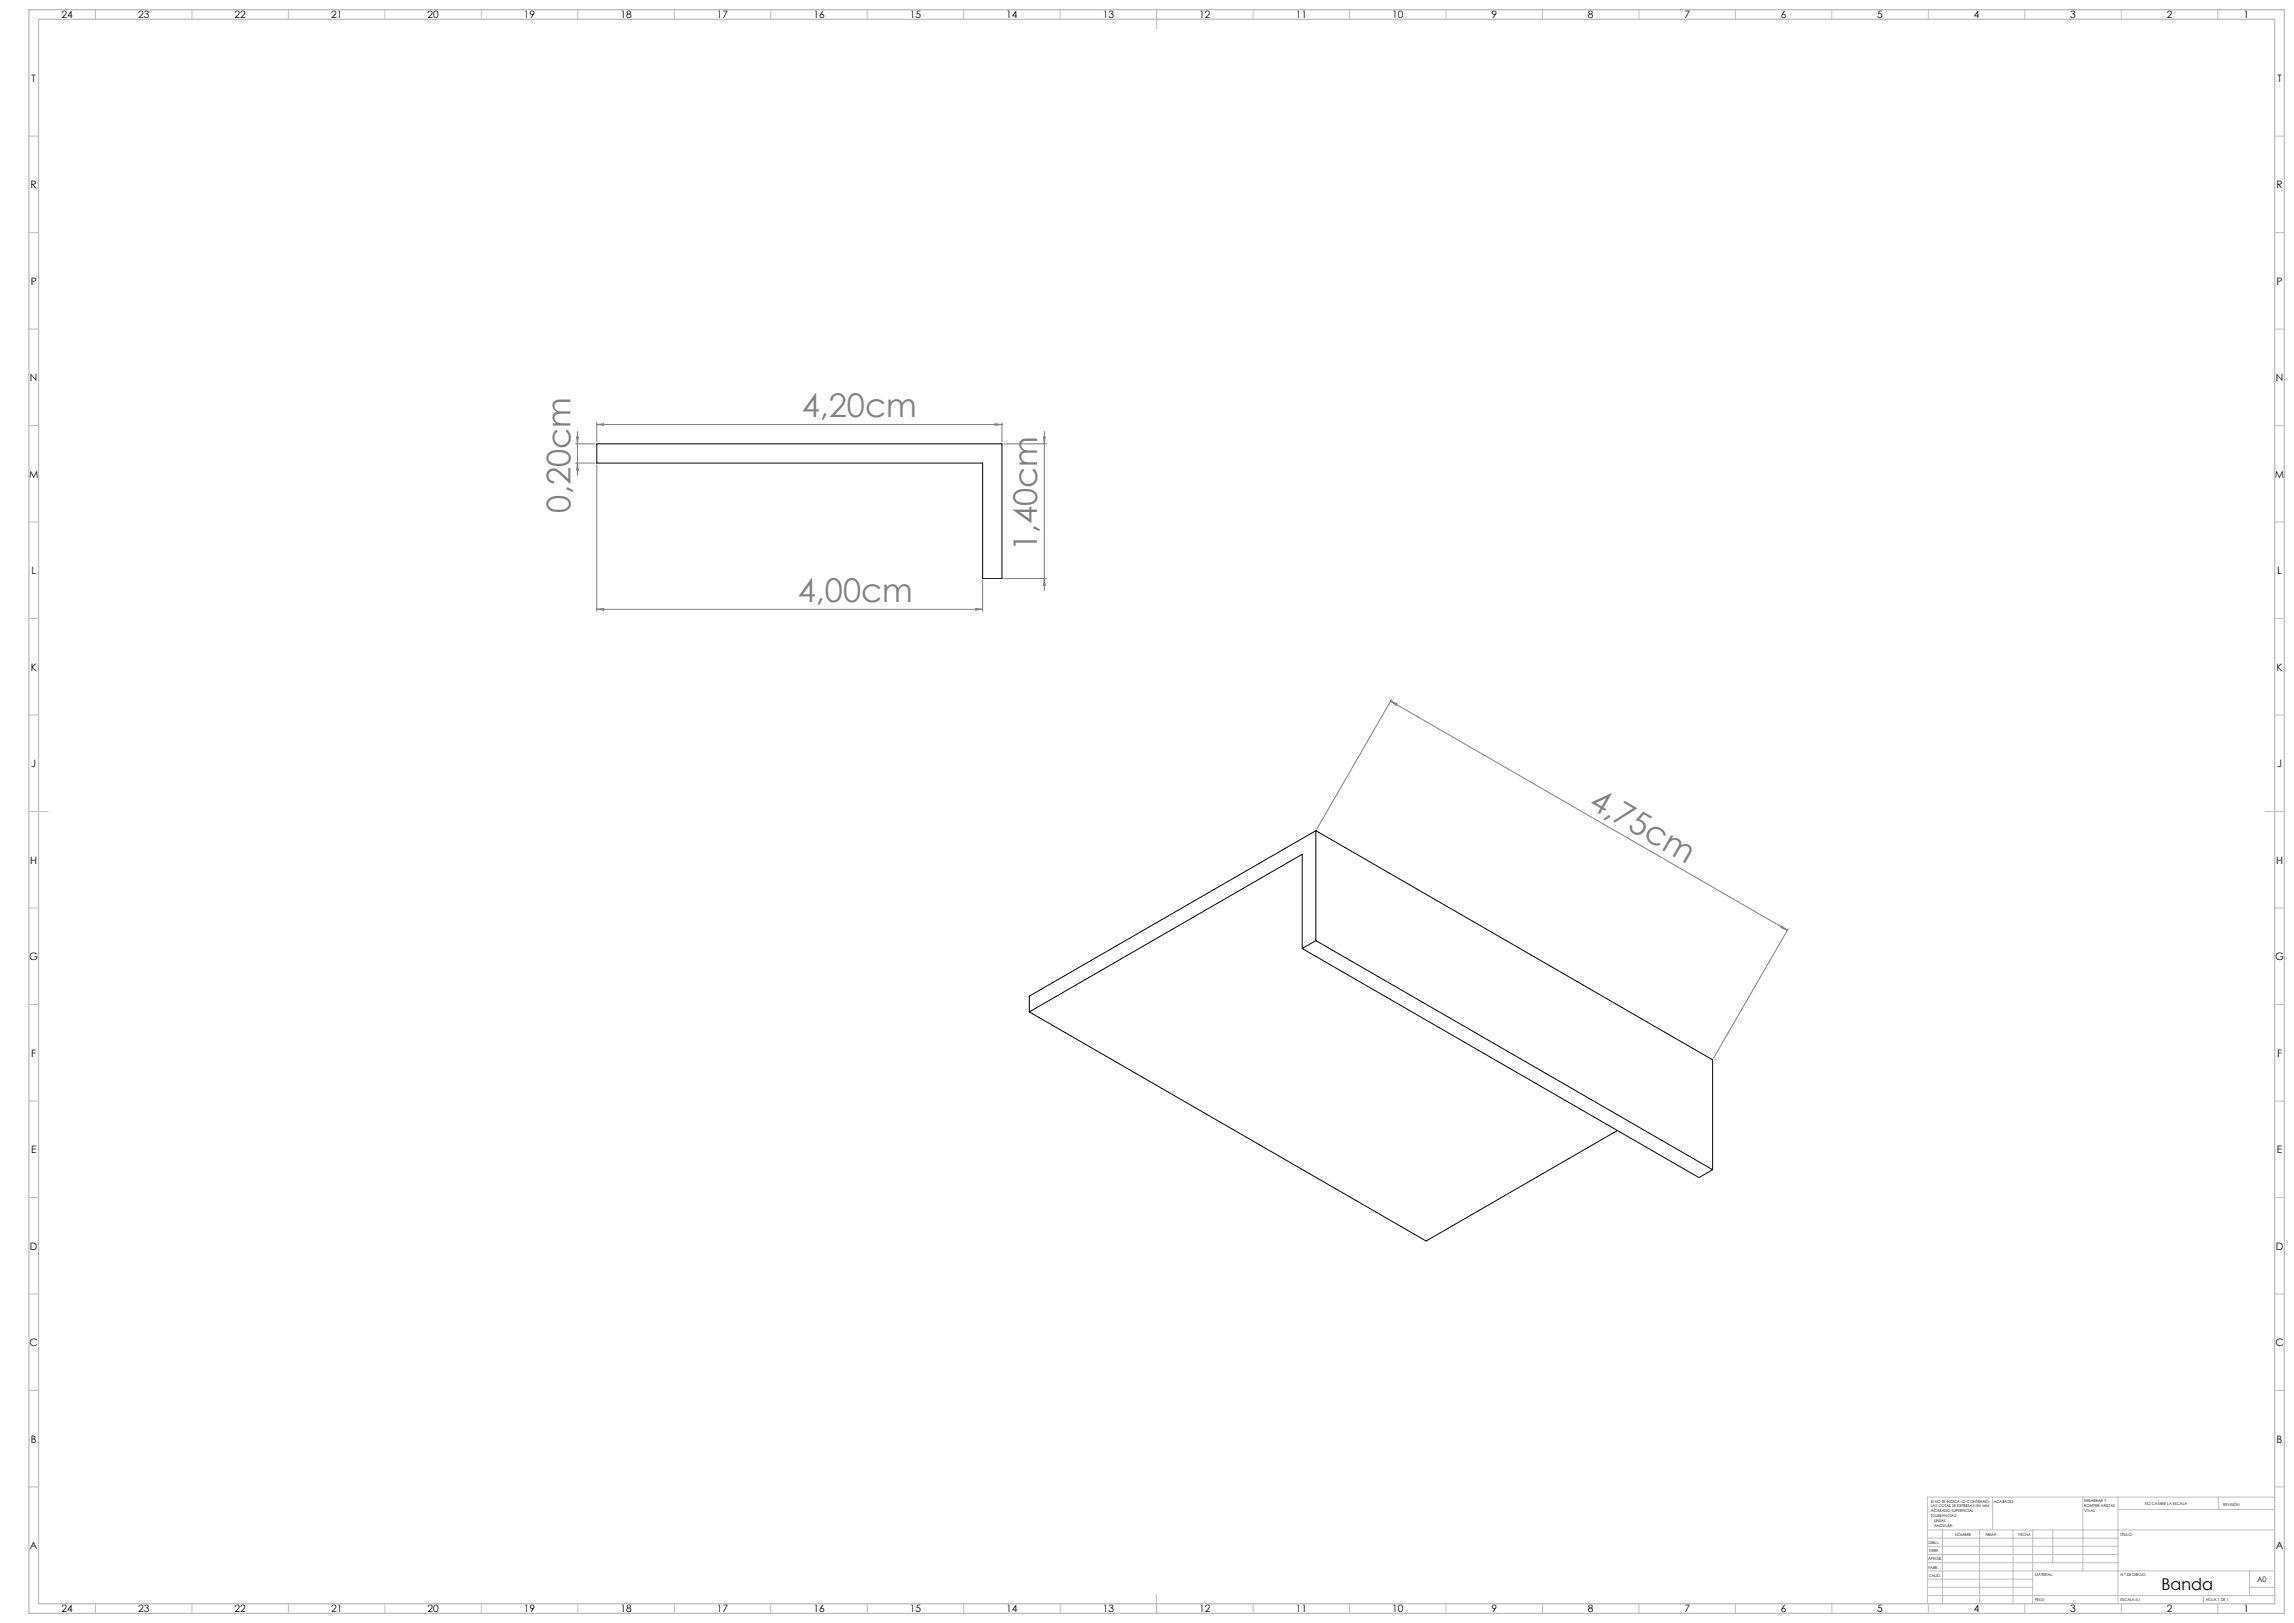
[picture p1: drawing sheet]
<svg xmlns="http://www.w3.org/2000/svg" width="1189mm" height="841mm" viewBox="0 0 1189 841" stroke-linecap="round" stroke-linejoin="round" font-family="sans-serif">
<defs><g id="words">
<g font-size="16.9" fill="#808080">
<text x="416" y="216">4,20cm</text>
<text x="296" y="266" transform="rotate(-90 296 266)">0,20cm</text>
<text x="538" y="286" transform="rotate(-90 538 286)">1,40cm</text>
<text x="414" y="312">4,00cm</text>
<text x="823" y="418" transform="rotate(30 823 418)">4,75cm</text>
</g>
<text font-size="8.5" x="1120" y="824">Banda</text>
<g font-size="5.3">
<text x="32" y="10">24</text>
<text x="72" y="10">23</text>
<text x="122" y="10">22</text>
<text x="172" y="10">21</text>
<text x="222" y="10">20</text>
<text x="272" y="10">19</text>
<text x="322" y="10">18</text>
<text x="372" y="10">17</text>
<text x="422" y="10">16</text>
<text x="472" y="10">15</text>
<text x="522" y="10">14</text>
<text x="572" y="10">13</text>
<text x="622" y="10">12</text>
<text x="672" y="10">11</text>
<text x="722" y="10">10</text>
<text x="773" y="10">9</text>
<text x="823" y="10">8</text>
<text x="873" y="10">7</text>
<text x="923" y="10">6</text>
<text x="973" y="10">5</text>
<text x="1023" y="10">4</text>
<text x="1073" y="10">3</text>
<text x="1123" y="10">2</text>
<text x="1163" y="10">1</text>
<text x="16" y="42">T</text>
<text x="1180" y="42">T</text>
<text x="16" y="98">R</text>
<text x="1180" y="98">R</text>
<text x="16" y="148">P</text>
<text x="1180" y="148">P</text>
<text x="16" y="198">N</text>
<text x="1180" y="198">N</text>
<text x="15" y="248">M</text>
<text x="1179" y="248">M</text>
<text x="16" y="298">L</text>
<text x="1180" y="298">L</text>
<text x="16" y="348">K</text>
<text x="1180" y="348">K</text>
<text x="16" y="398">J</text>
<text x="1180" y="398">J</text>
<text x="16" y="448">H</text>
<text x="1180" y="448">H</text>
<text x="15" y="498">G</text>
<text x="1179" y="498">G</text>
<text x="16" y="548">F</text>
<text x="1180" y="548">F</text>
<text x="16" y="598">E</text>
<text x="1180" y="598">E</text>
<text x="16" y="648">D</text>
<text x="1180" y="648">D</text>
<text x="15" y="698">C</text>
<text x="1179" y="698">C</text>
<text x="16" y="748">B</text>
<text x="1180" y="748">B</text>
<text x="16" y="803">A</text>
<text x="1180" y="803">A</text>
<text x="32" y="836">24</text>
<text x="72" y="836">23</text>
<text x="122" y="836">22</text>
<text x="172" y="836">21</text>
<text x="222" y="836">20</text>
<text x="272" y="836">19</text>
<text x="322" y="836">18</text>
<text x="372" y="836">17</text>
<text x="422" y="836">16</text>
<text x="472" y="836">15</text>
<text x="522" y="836">14</text>
<text x="572" y="836">13</text>
<text x="622" y="836">12</text>
<text x="672" y="836">11</text>
<text x="722" y="836">10</text>
<text x="773" y="836">9</text>
<text x="823" y="836">8</text>
<text x="873" y="836">7</text>
<text x="923" y="836">6</text>
<text x="973" y="836">5</text>
<text x="1023" y="836">4</text>
<text x="1073" y="836">3</text>
<text x="1123" y="836">2</text>
<text x="1163" y="836">1</text>
</g>
<text font-size="3.9" x="1170" y="820">A0</text>
<g font-size="2">
<text x="1001" y="779">SI NO SE INDICA LO CONTRARIO:</text>
<text x="1033" y="779">ACABADO:</text>
<text x="1080" y="778">REBARBAR Y</text>
<text x="1112" y="780">NO CAMBIE LA ESCALA</text>
<text x="1001" y="781">LAS COTAS SE EXPRESAN EN MM</text>
<text x="1001" y="784">ACABADO SUPERFICIAL:</text>
<text x="1080" y="781">ROMPER ARISTAS</text>
<text x="1080" y="783">VIVAS</text>
<text x="1152" y="780">REVISIÓN</text>
<text x="1001" y="786">TOLERANCIAS:</text>
<text x="1002" y="789">LINEAL:</text>
<text x="1002" y="791">ANGULAR:</text>
<text x="1013" y="796">NOMBRE</text>
<text x="1029" y="796">FIRMA</text>
<text x="1046" y="796">FECHA</text>
<text x="1099" y="796">TÍTULO:</text>
<text x="1000" y="800">DIBUJ.</text>
<text x="999" y="808">APROB.</text>
<text x="1000" y="804">VERIF.</text>
<text x="1000" y="813">FABR.</text>
<text x="1000" y="817">CALID.</text>
<text x="1055" y="817">MATERIAL:</text>
<text x="1099" y="817">N.º DE DIBUJO</text>
<text x="1055" y="830">PESO:</text>
<text x="1099" y="830">ESCALA:5:1</text>
<text x="1143" y="830">HOJA 1 DE 1</text>
</g>
</g></defs>
<path d="M309 230h210v70h-10v-60h-200zM682 430l-148 86v8M682 430v57M682 430l206 119v57M675 492v-49l-141 81M675 492l206 118 7-4M682 487l-7 5M682 487l206 119M534 524l205 119 99-57" fill="none" stroke="#000" stroke-width=".52"/>
<g fill="none" stroke="#808080" stroke-width=".52">
<path d="M309 219v10M309 220h4zM309 220h210M516 220h3h-3zM519 219v10M298 230h10M298 240h10M299 226h1l-1 4zM299 224v22M299 240l1 4h-1zM520 230h22M541 226h1l-1 4z"/>
<path d="M541 224v82M309 241v76M520 300h22M541 300l1 3h-1zM309 316h200M309 316l4-1v1zM506 315l3 1h-3zM509 301v16M721 363l205 119M721 363l3 2zM721 362l-38 68M924 480l2 2-3-1z"/>
<path d="M927 481l-39 67"/>
</g>
<g fill="none" stroke="#c0c0c0" stroke-width=".52">
<path d="M49 5v5M99 5v5M149 5v5M199 5v5M249 5v5M299 5v5M349 5v5M399 5v5M449 5v5M499 5v5M549 5v5M599 5v10"/>
<path d="M649 5v5M699 5v5M749 5v5M799 5v5M849 5v5M899 5v5M949 5v5M999 5v5M1049 5v5M1099 5v5M1149 5v5M15 71h5"/>
<path d="M1179 71h5M15 121h5M1179 121h5M15 171h5M1179 171h5M15 221h5M1179 221h5M15 271h5M1179 271h5M15 321h5M1179 321h5M15 371h5"/>
<path d="M1179 371h5M15 421h10M1174 421h10M15 471h5M1179 471h5M15 521h5M1179 521h5M15 571h5M1179 571h5M15 621h5M1179 621h5M15 671h5"/>
<path d="M1179 671h5M15 721h5M1179 721h5M15 771h5M1033 776v17M1080 776v38M1098 776v55M1150 776v6M1179 771h5M1179 776h-180v55M999 793h180M999 797h99"/>
<path d="M1007 793v38M1026 793v38M1043 793v38M1054 793v38M1064 793v17M1098 782h81M999 810h99M999 806h99M999 801h99M999 818h55M999 814h180M1166 814v13"/>
<path d="M49 831v5M99 831v5M149 831v5M199 831v5M249 831v5M299 831v5M349 831v5M399 831v5M449 831v5M499 831v5M549 831v5M599 826v10"/>
<path d="M649 831v5M699 831v5M749 831v5M799 831v5M849 831v5M899 831v5M949 831v5M999 827h180M999 823h55M999 831v5M1049 831v5M1099 831v5"/>
<path d="M1142 827v4M1149 831v5M1166 823h13"/>
</g>
<path d="M15 5h1169v831h-1169zM20 10h1159v821h-1159z" fill="none" stroke="#c0c0c0" stroke-width=".7"/>
<use href="#words"/>
</svg>
